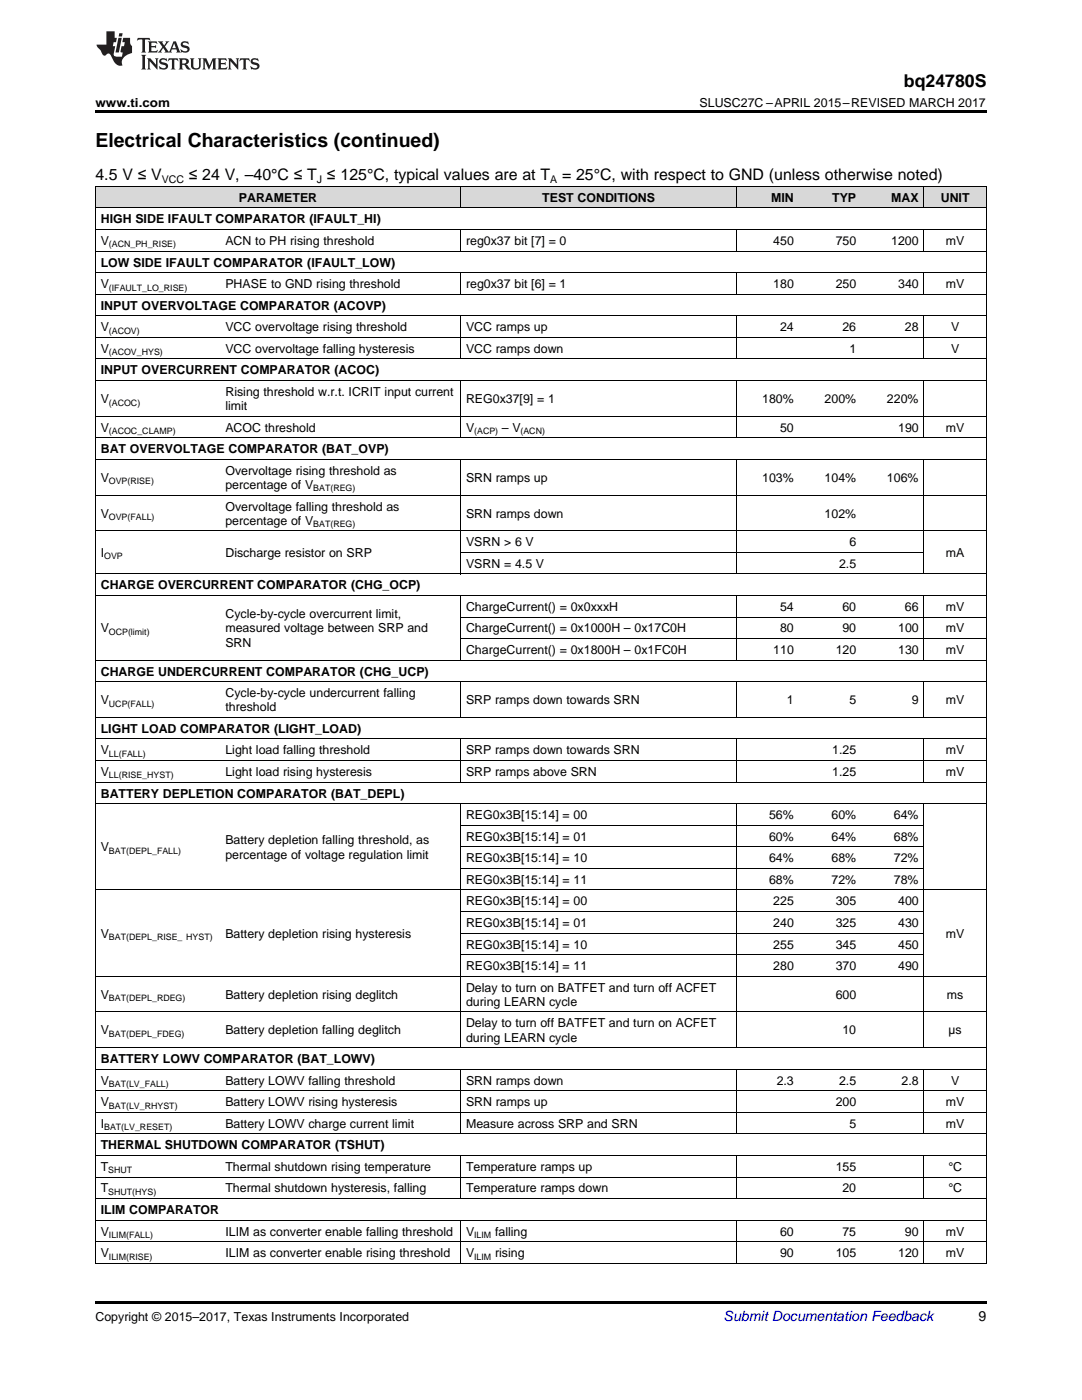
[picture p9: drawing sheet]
<svg xmlns="http://www.w3.org/2000/svg" width="216mm" height="279mm" viewBox="0 0 216 279" stroke-linecap="round" stroke-linejoin="round" font-family="sans-serif">
<defs><g id="words">
<text font-size="3.9" x="19" y="29.3">Electrical Characteristics (continued)</text>
<text font-size="3.5" x="180.4" y="17.3">bq24780S</text>
<g font-size="3.2">
<text x="19" y="36">4.5 V ≤ V</text>
<text x="37.7" y="36">≤ 24 V, –40°C ≤ T ≤ 125°C, typical values are at T</text>
<text x="112.2" y="36">= 25°C, with respect to GND (unless otherwise noted)</text>
</g>
<text font-size="2.8" fill="#0000c8" x="144.4" y="263.6">Submit Documentation Feedback</text>
<text font-size="2.8" x="195.3" y="263.6">9</text>
<g font-size="2.5">
<text x="19" y="21.4">www.ti.com</text>
<text x="139.6" y="21.4">SLUSC27C –APRIL 2015–REVISED MARCH 2017</text>
<text x="47.7" y="40.3">PARAMETER</text>
<text x="108.2" y="40.3">TEST CONDITIONS</text>
<text x="153.9" y="40.3">MIN</text>
<text x="166.1" y="40.3">TYP</text>
<text x="177.8" y="40.3">MAX</text>
<text x="187.7" y="40.3">UNIT</text>
<text x="20.1" y="44.6">HIGH SIDE IFAULT COMPARATOR (IFAULT_HI)</text>
<text x="20.1" y="48.9">V</text>
<text x="20.1" y="53.2">LOW SIDE IFAULT COMPARATOR (IFAULT_LOW)</text>
<text x="45" y="48.9">ACN to PH rising threshold</text>
<text x="93" y="48.9">reg0x37 bit [7] = 0</text>
<text x="154.3" y="48.9">450</text>
<text x="166.8" y="48.9">750</text>
<text x="177.8" y="48.9">1200</text>
<text x="188.7" y="48.9">mV</text>
<text x="20.1" y="57.5">V</text>
<text x="45" y="57.5">PHASE to GND rising threshold</text>
<text x="93" y="57.5">reg0x37 bit [6] = 1</text>
<text x="154.3" y="57.5">180</text>
<text x="166.8" y="57.5">250</text>
<text x="179.2" y="57.5">340</text>
<text x="188.7" y="57.5">mV</text>
<text x="20.1" y="61.8">INPUT OVERVOLTAGE COMPARATOR (ACOVP)</text>
<text x="20.1" y="66.1">V</text>
<text x="20.1" y="70.4">V</text>
<text x="45" y="66.1">VCC overvoltage rising threshold</text>
<text x="45" y="70.4">VCC overvoltage falling hysteresis</text>
<text x="93" y="66.1">VCC ramps up</text>
<text x="93" y="70.4">VCC ramps down</text>
<text x="155.6" y="66.1">24</text>
<text x="168.1" y="66.1">26</text>
<text x="169.5" y="70.4">1</text>
<text x="180.6" y="66.1">28</text>
<text x="189.8" y="66.1">V</text>
<text x="189.8" y="70.4">V</text>
<text x="20.1" y="74.7">INPUT OVERCURRENT COMPARATOR (ACOC)</text>
<text x="20.1" y="80.4">V</text>
<text x="45" y="79">Rising threshold w.r.t. ICRIT input current</text>
<text x="45" y="81.8">limit</text>
<text x="93" y="80.4">REG0x37[9] = 1</text>
<text x="152.1" y="80.4">180%</text>
<text x="164.5" y="80.4">200%</text>
<text x="177" y="80.4">220%</text>
<text x="20.1" y="86.1">V</text>
<text x="45" y="86.1">ACOC threshold</text>
<text x="93" y="86.1">V</text>
<text x="100.2" y="86.1">– V</text>
<text x="155.6" y="86.1">50</text>
<text x="179.2" y="86.1">190</text>
<text x="188.7" y="86.1">mV</text>
<text x="20.1" y="90.5">BAT OVERVOLTAGE COMPARATOR (BAT_OVP)</text>
<text x="45" y="94.8">Overvoltage rising threshold as</text>
<text x="20.1" y="96.2">V</text>
<text x="45" y="97.6">percentage of V</text>
<text x="45" y="101.9">Overvoltage falling threshold as</text>
<text x="93" y="96.2">SRN ramps up</text>
<text x="152.1" y="96.2">103%</text>
<text x="164.5" y="96.2">104%</text>
<text x="177" y="96.2">106%</text>
<text x="20.1" y="103.3">V</text>
<text x="45" y="104.7">percentage of V</text>
<text x="93" y="103.3">SRN ramps down</text>
<text x="164.5" y="103.3">102%</text>
<text x="20.1" y="111.2">I</text>
<text x="45" y="111.2">Discharge resistor on SRP</text>
<text x="93" y="109">VSRN &gt; 6 V</text>
<text x="93" y="113.3">VSRN = 4.5 V</text>
<text x="167.4" y="113.3">2.5</text>
<text x="169.5" y="109">6</text>
<text x="188.7" y="111.2">mA</text>
<text x="20.1" y="117.6">CHARGE OVERCURRENT COMPARATOR (CHG_OCP)</text>
<text x="45" y="123.4">Cycle-by-cycle overcurrent limit,</text>
<text x="93" y="121.9">ChargeCurrent() = 0x0xxxH</text>
<text x="155.6" y="121.9">54</text>
<text x="168.1" y="121.9">60</text>
<text x="180.6" y="121.9">66</text>
<text x="188.7" y="121.9">mV</text>
<text x="20.1" y="126.2">V</text>
<text x="45" y="126.2">measured voltage between SRP and</text>
<text x="45" y="129">SRN</text>
<text x="93" y="126.2">ChargeCurrent() = 0x1000H – 0x17C0H</text>
<text x="93" y="130.5">ChargeCurrent() = 0x1800H – 0x1FC0H</text>
<text x="154.3" y="130.5">110</text>
<text x="155.6" y="126.2">80</text>
<text x="166.8" y="130.5">120</text>
<text x="168.1" y="126.2">90</text>
<text x="179.2" y="126.2">100</text>
<text x="179.2" y="130.5">130</text>
<text x="188.7" y="126.2">mV</text>
<text x="188.7" y="130.5">mV</text>
<text x="20.1" y="134.8">CHARGE UNDERCURRENT COMPARATOR (CHG_UCP)</text>
<text x="20.1" y="140.5">V</text>
<text x="45" y="139.1">Cycle-by-cycle undercurrent falling</text>
<text x="45" y="142">threshold</text>
<text x="93" y="140.5">SRP ramps down towards SRN</text>
<text x="157" y="140.5">1</text>
<text x="169.5" y="140.5">5</text>
<text x="181.9" y="140.5">9</text>
<text x="188.7" y="140.5">mV</text>
<text x="20.1" y="146.3">LIGHT LOAD COMPARATOR (LIGHT_LOAD)</text>
<text x="20.1" y="150.6">V</text>
<text x="20.1" y="154.9">V</text>
<text x="45" y="150.6">Light load falling threshold</text>
<text x="45" y="154.9">Light load rising hysteresis</text>
<text x="93" y="150.6">SRP ramps down towards SRN</text>
<text x="93" y="154.9">SRP ramps above SRN</text>
<text x="166.1" y="150.6">1.25</text>
<text x="166.1" y="154.9">1.25</text>
<text x="188.7" y="150.6">mV</text>
<text x="188.7" y="154.9">mV</text>
<text x="20.1" y="159.2">BATTERY DEPLETION COMPARATOR (BAT_DEPL)</text>
<text x="93" y="163.5">REG0x3B[15:14] = 00</text>
<text x="93" y="167.8">REG0x3B[15:14] = 01</text>
<text x="153.5" y="163.5">56%</text>
<text x="153.5" y="167.8">60%</text>
<text x="165.9" y="163.5">60%</text>
<text x="165.9" y="167.8">64%</text>
<text x="178.4" y="163.5">64%</text>
<text x="178.4" y="167.8">68%</text>
<text x="20.1" y="169.9">V</text>
<text x="45" y="168.5">Battery depletion falling threshold, as</text>
<text x="45" y="171.3">percentage of voltage regulation limit</text>
<text x="93" y="172.1">REG0x3B[15:14] = 10</text>
<text x="153.5" y="172.1">64%</text>
<text x="165.9" y="172.1">68%</text>
<text x="178.4" y="172.1">72%</text>
<text x="93" y="176.4">REG0x3B[15:14] = 11</text>
<text x="153.5" y="176.4">68%</text>
<text x="165.9" y="176.4">72%</text>
<text x="178.4" y="176.4">78%</text>
<text x="93" y="180.7">REG0x3B[15:14] = 00</text>
<text x="93" y="185">REG0x3B[15:14] = 01</text>
<text x="154.3" y="180.7">225</text>
<text x="154.3" y="185">240</text>
<text x="166.8" y="180.7">305</text>
<text x="166.8" y="185">325</text>
<text x="179.2" y="180.7">400</text>
<text x="179.2" y="185">430</text>
<text x="20.1" y="187.1">V</text>
<text x="45" y="187.1">Battery depletion rising hysteresis</text>
<text x="93" y="189.3">REG0x3B[15:14] = 10</text>
<text x="154.3" y="189.3">255</text>
<text x="166.8" y="189.3">345</text>
<text x="179.2" y="189.3">450</text>
<text x="188.7" y="187.1">mV</text>
<text x="93" y="193.6">REG0x3B[15:14] = 11</text>
<text x="93" y="197.9">Delay to turn on BATFET and turn off ACFET</text>
<text x="154.3" y="193.6">280</text>
<text x="166.8" y="193.6">370</text>
<text x="179.2" y="193.6">490</text>
<text x="20.1" y="199.3">V</text>
<text x="45" y="199.3">Battery depletion rising deglitch</text>
<text x="93" y="200.7">during LEARN cycle</text>
<text x="166.8" y="199.3">600</text>
<text x="188.9" y="199.3">ms</text>
<text x="20.1" y="206.4">V</text>
<text x="45" y="206.4">Battery depletion falling deglitch</text>
<text x="93" y="205">Delay to turn off BATFET and turn on ACFET</text>
<text x="93" y="207.9">during LEARN cycle</text>
<text x="168.1" y="206.4">10</text>
<text x="189.3" y="206.4">µs</text>
<text x="20.1" y="212.2">BATTERY LOWV COMPARATOR (BAT_LOWV)</text>
<text x="20.1" y="216.5">V</text>
<text x="20.1" y="220.8">V</text>
<text x="45" y="216.5">Battery LOWV falling threshold</text>
<text x="45" y="220.8">Battery LOWV rising hysteresis</text>
<text x="93" y="216.5">SRN ramps down</text>
<text x="93" y="220.8">SRN ramps up</text>
<text x="155" y="216.5">2.3</text>
<text x="166.8" y="220.8">200</text>
<text x="167.4" y="216.5">2.5</text>
<text x="179.9" y="216.5">2.8</text>
<text x="188.7" y="220.8">mV</text>
<text x="189.8" y="216.5">V</text>
<text x="20.1" y="225.1">I</text>
<text x="45" y="225.1">Battery LOWV charge current limit</text>
<text x="93" y="225.1">Measure across SRP and SRN</text>
<text x="169.5" y="225.1">5</text>
<text x="188.7" y="225.1">mV</text>
<text x="20.1" y="229.4">THERMAL SHUTDOWN COMPARATOR (TSHUT)</text>
<text x="20.1" y="233.7">T</text>
<text x="45" y="233.7">Thermal shutdown rising temperature</text>
<text x="93" y="233.7">Temperature ramps up</text>
<text x="166.8" y="233.7">155</text>
<text x="189.2" y="233.7">°C</text>
<text x="20.1" y="238">T</text>
<text x="45" y="238">Thermal shutdown hysteresis, falling</text>
<text x="93" y="238">Temperature ramps down</text>
<text x="168.1" y="238">20</text>
<text x="189.2" y="238">°C</text>
<text x="20.1" y="242.3">ILIM COMPARATOR</text>
<text x="20.1" y="246.6">V</text>
<text x="20.1" y="250.9">V</text>
<text x="45" y="246.6">ILIM as converter enable falling threshold</text>
<text x="45" y="250.9">ILIM as converter enable rising threshold</text>
<text x="93" y="246.6">V</text>
<text x="93" y="250.9">V</text>
<text x="98.8" y="246.6">falling</text>
<text x="98.8" y="250.9">rising</text>
<text x="155.6" y="246.6">60</text>
<text x="155.6" y="250.9">90</text>
<text x="166.8" y="250.9">105</text>
<text x="168.1" y="246.6">75</text>
<text x="179.2" y="250.9">120</text>
<text x="180.6" y="246.6">90</text>
<text x="188.7" y="246.6">mV</text>
<text x="188.7" y="250.9">mV</text>
<text x="19" y="263.6">Copyright © 2015–2017, Texas Instruments Incorporated</text>
</g>
<g font-size="2.1">
<text x="32.3" y="36.6">VCC</text>
<text x="63.2" y="36.6">J</text>
<text x="109.8" y="36.6">A</text>
</g>
<g font-size="1.8">
<text x="21.7" y="49.4">(ACN_PH_RISE)</text>
<text x="21.7" y="58">(IFAULT_LO_RISE)</text>
<text x="21.7" y="66.6">(ACOV)</text>
<text x="21.7" y="70.9">(ACOV_HYS)</text>
<text x="21.7" y="80.9">(ACOC)</text>
<text x="21.7" y="86.6">(ACOC_CLAMP)</text>
<text x="94.6" y="86.6">(ACP)</text>
<text x="103.9" y="86.6">(ACN)</text>
<text x="21.7" y="96.7">OVP(RISE)</text>
<text x="62.5" y="98.1">BAT(REG)</text>
<text x="21.7" y="103.8">OVP(FALL)</text>
<text x="62.5" y="105.2">BAT(REG)</text>
<text x="20.8" y="111.7">OVP</text>
<text x="21.7" y="126.7">OCP(limit)</text>
<text x="21.7" y="141">UCP(FALL)</text>
<text x="21.7" y="151.1">LL(FALL)</text>
<text x="21.7" y="155.4">LL(RISE_HYST)</text>
<text x="21.7" y="170.4">BAT(DEPL_FALL)</text>
<text x="21.7" y="187.6">BAT(DEPL_RISE_ HYST)</text>
<text x="21.7" y="199.8">BAT(DEPL_RDEG)</text>
<text x="21.7" y="206.9">BAT(DEPL_FDEG)</text>
<text x="21.7" y="217">BAT(LV_FALL)</text>
<text x="21.7" y="221.3">BAT(LV_RHYST)</text>
<text x="20.8" y="225.6">BAT(LV_RESET)</text>
<text x="21.6" y="234.2">SHUT</text>
<text x="21.6" y="238.5">SHUT(HYS)</text>
<text x="21.7" y="247.1">ILIM(FALL)</text>
<text x="21.7" y="251.4">ILIM(RISE)</text>
<text x="94.6" y="247.1">ILIM</text>
<text x="94.6" y="251.4">ILIM</text>
</g>
</g></defs>
<g fill="#d8d8d8">
<path d="M19 37.3h24.9v4.3h-24.9z"/>
<path d="M43.9 37.3h48v4.3h-48z"/>
<path d="M91.9 37.3h55.1v4.3h-55.1z"/>
<path d="M147 37.3h12.5v4.3h-12.5z"/>
<path d="M159.5 37.3h12.4v4.3h-12.4z"/>
<path d="M171.9 37.3h12.5v4.3h-12.5z"/>
<path d="M184.4 37.3h12.4v4.3h-12.4z"/>
</g>
<path d="M19 22h177.8v.5h-177.8zM19 259.7h177.8v.5h-177.8z" fill="#000"/>
<g fill="none" stroke="#000" stroke-width=".2">
<path d="M19 37.2h177.8v215M19.1 37.2v215M91.9 37.2v4.4M147 37.2v4.4M184.3 37.2v4.4M19 58.7h177.8M19 54.4h177.8M19 50.1h177.8M19 45.8h177.8M19 41.5h177.8M91.9 45.9v4.3M91.9 54.5v4.3"/>
<path d="M147 45.9v4.3M147 54.5v4.3M184.3 45.9v4.3M184.3 54.5v4.3M19 75.9h177.8M19 71.6h177.8M19 67.3h177.8M19 63h177.8M91.9 63.1v8.6M91.9 76v11.4M147 63.1v8.6M147 76v11.4"/>
<path d="M184.3 63.1v8.6M184.3 76v11.4M19 98.8h177.8M19 91.7h177.8M19 87.4h177.8M19 83.1h177.8M91.9 91.7v22.9M147 91.7v22.9M184.3 91.7v22.9M19 118.8h177.8M19 114.5h177.8M19 105.9h177.8"/>
<path d="M91.9 118.9v12.9M91.9 110.2h92.5M147 118.9v12.9M184.3 118.9v12.9M19 136h177.8M19 131.7h177.8M91.9 136.1v7.1M91.9 127.4h104.9M91.9 123.1h104.9M147 136.1v7.1M184.3 136.1v7.1M19 156.1h177.8"/>
<path d="M19 151.8h177.8M19 147.5h177.8M19 143.2h177.8M91.9 147.5v8.6M147 147.5v8.6M184.3 147.5v8.6M19 177.6h177.8M19 160.4h177.8M91.9 160.4v48.7M91.9 173.3h92.5M91.9 169h92.5M91.9 164.7h92.5"/>
<path d="M147 160.4v48.7M184.3 160.4v48.7M19 194.8h177.8M91.9 190.5h92.5M91.9 186.2h92.5M91.9 181.9h92.5M19 217.7h177.8M19 213.4h177.8M19 209.1h177.8M19 201.9h177.8M91.9 213.4v12.9M147 213.4v12.9"/>
<path d="M184.3 213.4v12.9M19 239.2h177.8M19 234.9h177.8M19 230.6h177.8M19 226.3h177.8M19 222h177.8M91.9 230.6v8.7M147 230.6v8.7M184.3 230.6v8.7M19 252.1h177.8M19 247.8h177.8M19 243.5h177.8"/>
<path d="M91.9 243.6v8.6M147 243.6v8.6M184.3 243.6v8.6"/>
</g>
<g fill="#231f20">
<path d="M27.5 7.6l-.1 .5 .4-.2h.6v.1v2.1l-.2 .4h1l-.3-.4v-2.1l.1-.1h.5l.5 .2-.2-.5zM29.5 8.3l.2 .3v1.5l-.2 .4h1.8l.2-.6a1.04 1.04 0 0 1-1.3 .2v-.7h.6l.3 .2v-.6l-.3 .2h-.6v-.6l.8-.1 .4 .3-.2-.5zM31.5 8.3l.9 1.1-.9 1.1h.8l-.2-.2 .5-.7 .4 .7-.2 .2h1.5l-.1-.2 .1-.4h.9l.1 .4-.2 .2h1l-.3-.3-.7-1.9h-.5l-.9 2-.8-1 .9-1h-.8l.1 .3-.3 .5-.4-.6 .2-.2zM34.7 8.6l.4 1h-.7zM36.3 8.4a.63 .63 0 0 0-.2 .7 .63 .63 0 0 0 .6 .4l.6 .2 .1 .2a.75 .75 0 0 1-.7 .4 .75 .75 0 0 1-.6-.5l.1 .7 .1-.1a1.11 1.11 0 0 0 1.5-.6 1.13 1.13 0 0 0-1.2-.8l-.1-.4a1.04 1.04 0 0 1 1.2 .2l-.2-.5-.1 .1-.5-.2zM28.2 10.9l.2 .4v2.2l-.2 .4h1l-.3-.4v-2.2l.3-.4zM29.3 11.6l.3 .4v1.5l-.3 .4h.8l-.2-.4v-1.3l1.5 1.7v-1.9l.2-.4h-.7l.2 .4v.9l-1.1-1.3zM32 11.8a.62 .62 0 0 0-.2 .7 .62 .62 0 0 0 .6 .4l.6 .1 .1 .3a.76 .76 0 0 1-.7 .3 .76 .76 0 0 1-.6-.4l.1 .7 .1-.1a1.11 1.11 0 0 0 1.5-.6 1.13 1.13 0 0 0-1.2-.8l-.1-.4a1.04 1.04 0 0 1 1.2 .2l-.2-.6-.1 .1-.5-.1zM33.7 11.6l-.2 .6a.61 .61 0 0 1 .8-.3v1.6l-.2 .4h.9l-.2-.4v-1.6a.63 .63 0 0 1 .8 .3l-.2-.6zM35.6 11.6l.3 .4v1.5l-.3 .4h1l-.2-.2v-.8l.5 .2a.76 .76 0 0 0 1.2 .7l-1-1a.58 .58 0 0 0 .6-.5 .58 .58 0 0 0-.5-.6zM36.4 11.9h.1a.45 .45 0 0 1 .5 .1 .45 .45 0 0 1 .1 .5l-.7 .2zM37.9 11.6l.2 .2a2.17 2.17 0 0 0 .3 1.9 .99 .99 0 0 0 1.6-.6v-1.1l.2-.4h-.7l.2 .2a1.92 1.92 0 0 1-.2 1.8 .6 .6 0 0 1-.9-.5v-1.1l.2-.4zM40.4 11.6l.2 .4v1.5l-.2 .4h.7l-.2-.4v-1.4l.8 1.8 .8-1.8v1.4l-.2 .4h.9l-.2-.4v-1.5l.2-.4h-.8l-.6 1.5-.6-1.5zM43.4 11.6l.2 .4v1.5l-.2 .4h1.8l.2-.6a1.04 1.04 0 0 1-1.3 .1v-.6h.5l.4 .2v-.6l-.4 .2h-.5v-.7h.8l.3 .3-.1-.6zM45.5 11.6l.2 .4v1.5l-.2 .4h.7l-.2-.4v-1.3l1.5 1.7v-1.9l.2-.4h-.7l.2 .4v.9l-1.1-1.3zM47.9 11.6l-.1 .6a.61 .61 0 0 1 .8-.3v1.6l-.3 .4h1l-.3-.4 .1-1.6a.63 .63 0 0 1 .7 .3l-.1-.6zM50.2 11.8a.62 .62 0 0 0-.2 .7 .62 .62 0 0 0 .6 .4l.6 .1 .2 .3a.76 .76 0 0 1-.8 .3 .76 .76 0 0 1-.6-.4l.1 .7 .2-.1a1.11 1.11 0 0 0 1.5-.6 1.13 1.13 0 0 0-1.3-.8l-.1-.4a1.04 1.04 0 0 1 1.2 .2l-.1-.6-.2 .1-.5-.1z"/>
<path d="M21.2 6.3v2.6h-1.9l.1 .4 .7 .9a.91 .91 0 0 0 1 .8 .56 .56 0 0 1 .5-.3 .56 .56 0 0 1 .5 .3l.4 .8a1.53 1.53 0 0 0 1.9 1.2 1.54 1.54 0 0 1 1-2.1l.9-.3v-1.4a1.52 1.52 0 0 1-.3-1.6h-1.4l-.2 .8h.5l-.2 .8h-.4l-.2 1v.2l.4 .1-.2 .8a1.93 1.93 0 0 1-1.6-.3l.3-1.8h-.5l.2-.8h.4l.2-.8h-.4v-1.3zM23.6 7.6l-.6 2.9h.7l.6-2.9zM23.8 6.6l-.1 .7h.6l.2-.7z"/>
</g>
<use href="#words"/>
</svg>
